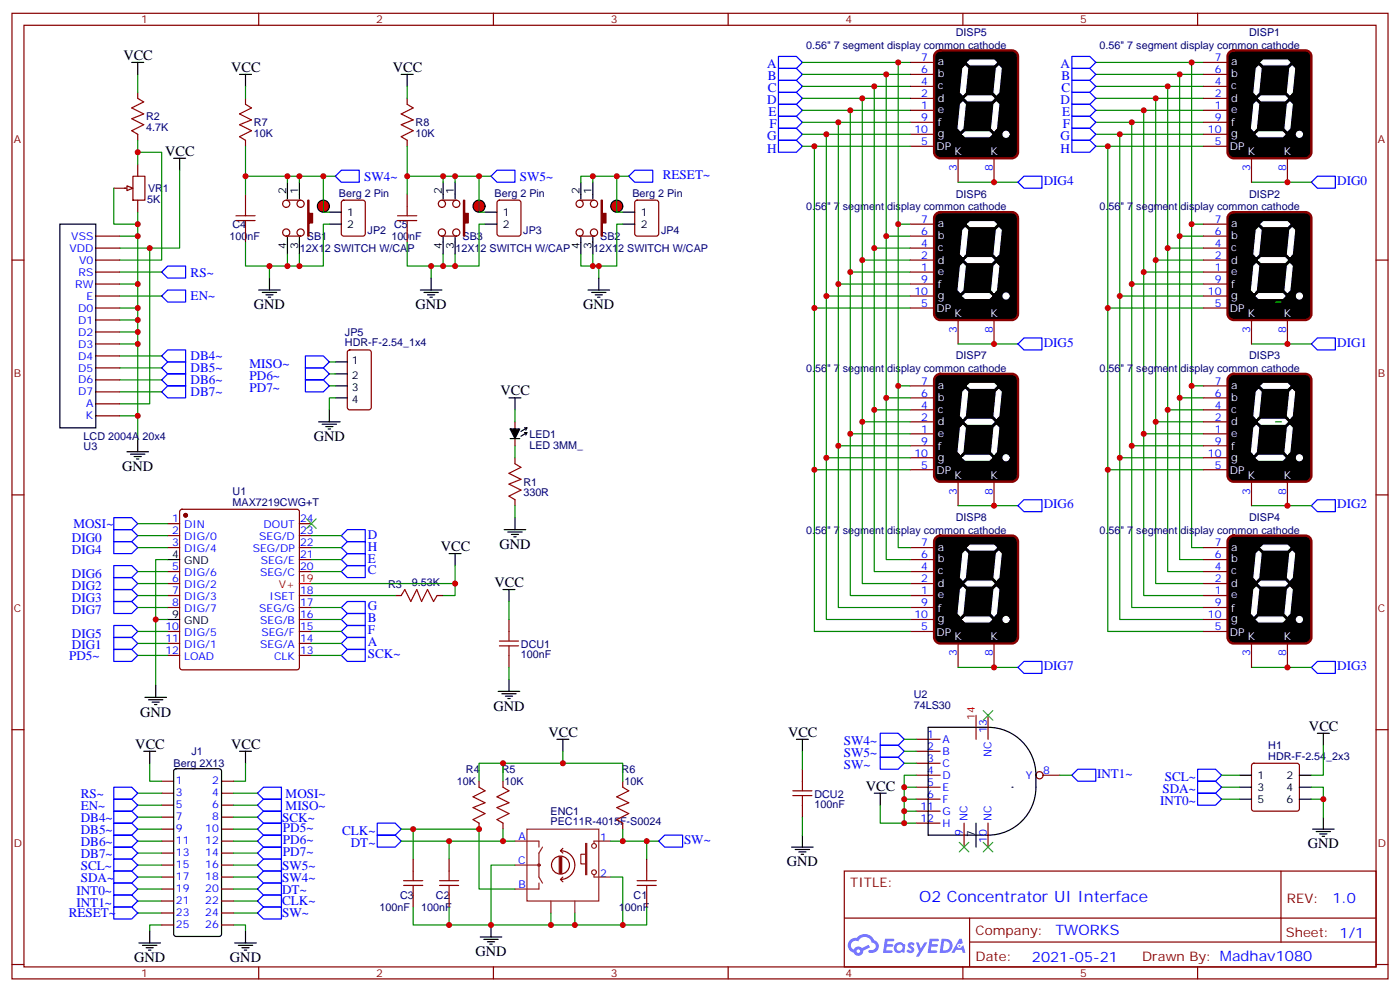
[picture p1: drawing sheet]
<svg xmlns="http://www.w3.org/2000/svg" width="412mm" height="292mm" viewBox="0 0 412 292" stroke-linecap="round" stroke-linejoin="round" font-family="sans-serif">
<defs><g id="words">
<text font-size="4.6" fill="#00f" x="270.8" y="265.5">O2 Concentrator UI Interface</text>
<g font-size="4.2">
<text x="36.3" y="17.7">VCC</text>
<text x="68.1" y="21.2">VCC</text>
<text x="115.7" y="21.2">VCC</text>
<text x="48.7" y="45.9">VCC</text>
<text x="74.8" y="91.1">GND</text>
<text x="122.4" y="91.1">GND</text>
<text x="171.8" y="91.1">GND</text>
<text x="147.5" y="116.5">VCC</text>
<text x="92.4" y="129.9">GND</text>
<text x="36" y="138.7">GND</text>
<text x="147.1" y="161.6">GND</text>
<text x="129.8" y="162.3">VCC</text>
<text x="145.7" y="172.9">VCC</text>
<text x="145.3" y="209.2">GND</text>
<text x="41.3" y="211">GND</text>
<text x="385.6" y="215.2">VCC</text>
<text x="39.9" y="220.5">VCC</text>
<text x="68.1" y="220.5">VCC</text>
<text x="161.6" y="217">VCC</text>
<text x="232.1" y="217">VCC</text>
<text x="255.1" y="232.9">VCC</text>
<text x="385.2" y="249.8">GND</text>
<text x="231.8" y="255.1">GND</text>
<text x="140.1" y="281.6">GND</text>
<text x="39.5" y="283.3">GND</text>
<text x="67.7" y="283.3">GND</text>
</g>
<g font-size="4.2" fill="#00f">
<text x="392.5" y="265.8">1.0</text>
<text x="310.9" y="275.3">TWORKS</text>
<text x="304" y="283.1">2021-05-21</text>
</g>
<g font-size="3.9" fill="#00f">
<text x="226" y="20.1">A</text>
<text x="226.2" y="23.7">B</text>
<text x="312.4" y="20.1">A</text>
<text x="312.6" y="23.7">B</text>
<text x="226.2" y="27.2">C</text>
<text x="312.6" y="27.2">C</text>
<text x="226" y="30.7">D</text>
<text x="226.4" y="34.3">E</text>
<text x="312.4" y="30.7">D</text>
<text x="312.8" y="34.3">E</text>
<text x="226" y="41.3">G</text>
<text x="226.6" y="37.8">F</text>
<text x="312.4" y="41.3">G</text>
<text x="313.1" y="37.8">F</text>
<text x="225.9" y="44.9">H</text>
<text x="312.4" y="44.9">H</text>
<text x="107.3" y="53.2">SW4~</text>
<text x="153.1" y="53.2">SW5~</text>
<text x="195.2" y="52.6">RESET~</text>
<text x="307.5" y="54.4">DIG4</text>
<text x="393.9" y="54.4">DIG0</text>
<text x="56.2" y="81.4">RS~</text>
<text x="56.2" y="88.5">EN~</text>
<text x="56.2" y="106.1">DB4~</text>
<text x="307.5" y="102.1">DIG5</text>
<text x="393.9" y="102.1">DIG1</text>
<text x="56.2" y="113.2">DB6~</text>
<text x="56.2" y="109.7">DB5~</text>
<text x="73.5" y="108.4">MISO~</text>
<text x="73.5" y="111.9">PD6~</text>
<text x="56.2" y="116.7">DB7~</text>
<text x="73.5" y="115.4">PD7~</text>
<text x="307.5" y="149.7">DIG6</text>
<text x="393.9" y="149.7">DIG2</text>
<text x="21.6" y="155.5">MOSI~</text>
<text x="21.2" y="159.5">DIG0</text>
<text x="108.3" y="158.6">D</text>
<text x="21.2" y="163">DIG4</text>
<text x="108.3" y="165.6">E</text>
<text x="108.3" y="162.1">H</text>
<text x="21.2" y="170.1">DIG6</text>
<text x="21.2" y="173.6">DIG2</text>
<text x="108.3" y="169.2">C</text>
<text x="21.2" y="177.1">DIG3</text>
<text x="108.3" y="179.8">G</text>
<text x="21.2" y="180.7">DIG7</text>
<text x="108.3" y="183.3">B</text>
<text x="21.2" y="187.7">DIG5</text>
<text x="21.2" y="191.3">DIG1</text>
<text x="108.3" y="190.3">A</text>
<text x="108.3" y="186.8">F</text>
<text x="20.4" y="194.3">PD5~</text>
<text x="108.3" y="193.8">SCK~</text>
<text x="307.5" y="197.3">DIG7</text>
<text x="393.9" y="197.3">DIG3</text>
<text x="248.6" y="219.5">SW4~</text>
<text x="248.6" y="223">SW5~</text>
<text x="248.6" y="226.5">SW~</text>
<text x="323.1" y="229.1">INT1~</text>
<text x="342.4" y="233.6">SDA~</text>
<text x="343.1" y="230">SCL~</text>
<text x="23.8" y="238.4">EN~</text>
<text x="23.8" y="234.9">RS~</text>
<text x="84.1" y="234.9">MOSI~</text>
<text x="84.1" y="238.4">MISO~</text>
<text x="341.8" y="237.1">INT0~</text>
<text x="23.8" y="245.5">DB5~</text>
<text x="23.8" y="241.9">DB4~</text>
<text x="83.1" y="241.9">SCK~</text>
<text x="83.3" y="244.9">PD5~</text>
<text x="100.8" y="245.9">CLK~</text>
<text x="23.8" y="249">DB6~</text>
<text x="83.3" y="248.5">PD6~</text>
<text x="83.3" y="252">PD7~</text>
<text x="103.3" y="249.4">DT~</text>
<text x="201.5" y="248.5">SW~</text>
<text x="23.8" y="256.1">SCL~</text>
<text x="23.8" y="252.5">DB7~</text>
<text x="83.1" y="256.1">SW5~</text>
<text x="22.5" y="263.6">INT0~</text>
<text x="23.8" y="259.6">SDA~</text>
<text x="83.1" y="263.1">DT~</text>
<text x="83.1" y="259.6">SW4~</text>
<text x="22.5" y="267.1">INT1~</text>
<text x="83.1" y="266.6">CLK~</text>
<text x="20.2" y="270.2">RESET~</text>
<text x="83.1" y="270.2">SW~</text>
</g>
<g font-size="3.9" fill="#800">
<text x="250.5" y="261.1">TITLE:</text>
<text x="379.1" y="265.8">REV:</text>
<text x="287.4" y="275.3">Company:</text>
<text x="378.7" y="275.9">Sheet: 1/1</text>
<text x="287.4" y="283">Date:</text>
<text x="336.4" y="283.1">Drawn By: Madhav1080</text>
</g>
<g font-size="3.2" fill="#800">
<text x="41.6" y="6.9">1</text>
<text x="110.8" y="6.9">2</text>
<text x="179.9" y="6.9">3</text>
<text x="249.1" y="6.9">4</text>
<text x="318.2" y="6.9">5</text>
<text x="4.1" y="42">A</text>
<text x="405.9" y="42">A</text>
<text x="4.1" y="111.2">B</text>
<text x="405.9" y="111.2">B</text>
<text x="4.1" y="180.3">C</text>
<text x="405.9" y="180.3">C</text>
<text x="4.1" y="249.4">D</text>
<text x="405.9" y="249.4">D</text>
<text x="41.6" y="287.7">1</text>
<text x="110.8" y="287.7">2</text>
<text x="179.9" y="287.7">3</text>
<text x="249.1" y="287.7">4</text>
<text x="318.2" y="287.7">5</text>
</g>
<g font-size="3.2" fill="#000080">
<text x="281.5" y="10.6">DISP5</text>
<text x="368" y="10.6">DISP1</text>
<text x="237.5" y="14.4">0.56&quot; 7 segment display common cathode</text>
<text x="323.9" y="14.4">0.56&quot; 7 segment display common cathode</text>
<text x="43" y="35.5">R2</text>
<text x="43" y="38.5">4.7K</text>
<text x="74.8" y="40.3">10K</text>
<text x="74.8" y="37.2">R7</text>
<text x="122.4" y="40.3">10K</text>
<text x="122.4" y="37.2">R8</text>
<text x="43.4" y="59.7">5K</text>
<text x="43.6" y="56.6">VR1</text>
<text x="99.8" y="57.9">Berg 2 Pin</text>
<text x="145.7" y="57.9">Berg 2 Pin</text>
<text x="186.3" y="57.9">Berg 2 Pin</text>
<text x="281.5" y="58.2">DISP6</text>
<text x="368" y="58.2">DISP2</text>
<text x="237.5" y="62">0.56&quot; 7 segment display common cathode</text>
<text x="323.9" y="62">0.56&quot; 7 segment display common cathode</text>
<text x="67.7" y="70.7">100nF</text>
<text x="68.5" y="67.2">C4</text>
<text x="90.4" y="70.7">SB1</text>
<text x="108.3" y="68.9">JP2</text>
<text x="115.3" y="70.7">100nF</text>
<text x="116.1" y="67.2">C5</text>
<text x="136.2" y="70.7">SB3</text>
<text x="154.2" y="68.9">JP3</text>
<text x="176.8" y="70.7">SB2</text>
<text x="194.7" y="68.9">JP4</text>
<text x="88.3" y="74.2">12X12 SWITCH W/CAP</text>
<text x="134.1" y="74.2">12X12 SWITCH W/CAP</text>
<text x="174.7" y="74.2">12X12 SWITCH W/CAP</text>
<text x="101.6" y="102">HDR-F-2.54_1x4</text>
<text x="101.6" y="98.8">JP5</text>
<text x="281.5" y="105.8">DISP7</text>
<text x="368" y="105.8">DISP3</text>
<text x="237.5" y="109.6">0.56&quot; 7 segment display common cathode</text>
<text x="323.9" y="109.6">0.56&quot; 7 segment display common cathode</text>
<text x="24.6" y="129.5">LCD 2004A 20x4</text>
<text x="155.9" y="128.9">LED1</text>
<text x="24.6" y="132.5">U3</text>
<text x="155.9" y="132.1">LED 3MM_</text>
<text x="154.2" y="143">R1</text>
<text x="68.5" y="148.9">MAX7219CWG+T</text>
<text x="68.5" y="145.7">U1</text>
<text x="154.2" y="146.2">330R</text>
<text x="281.5" y="153.4">DISP8</text>
<text x="368" y="153.4">DISP4</text>
<text x="237.5" y="157.2">0.56&quot; 7 segment display common cathode</text>
<text x="323.9" y="157.2">0.56&quot; 7 segment display common cathode</text>
<text x="114.3" y="173">R3</text>
<text x="121.3" y="172.5">9.53K</text>
<text x="153.5" y="190.7">DCU1</text>
<text x="153.5" y="193.8">100nF</text>
<text x="269.2" y="208.9">74LS30</text>
<text x="269.2" y="205.7">U2</text>
<text x="373.6" y="220.5">H1</text>
<text x="51.2" y="225.8">Berg 2X13</text>
<text x="56.4" y="222.3">J1</text>
<text x="137.2" y="227.7">R4</text>
<text x="147.8" y="227.7">R5</text>
<text x="183.1" y="227.7">R6</text>
<text x="373.6" y="223.7">HDR-F-2.54_2x3</text>
<text x="134.5" y="231.3">10K</text>
<text x="148.7" y="231.3">10K</text>
<text x="183.9" y="231.3">10K</text>
<text x="162.2" y="239.9">ENC1</text>
<text x="239.9" y="237.9">100nF</text>
<text x="239.9" y="234.8">DCU2</text>
<text x="162.2" y="242.9">PEC11R-4015F-S0024</text>
<text x="111.7" y="268.3">100nF</text>
<text x="117.8" y="264.8">C3</text>
<text x="124.1" y="268.3">100nF</text>
<text x="128.4" y="264.8">C2</text>
<text x="182.3" y="268.3">100nF</text>
<text x="186.6" y="264.8">C1</text>
</g>
<g font-size="3.2" fill="#00f">
<text x="271.4" y="18">7</text>
<text x="271.4" y="21.6">6</text>
<text x="357.8" y="18">7</text>
<text x="357.8" y="21.6">6</text>
<text x="271.4" y="25.1">4</text>
<text x="271.4" y="28.6">2</text>
<text x="357.8" y="25.1">4</text>
<text x="357.8" y="28.6">2</text>
<text x="271.4" y="32.1">1</text>
<text x="271.4" y="35.7">9</text>
<text x="357.8" y="32.1">1</text>
<text x="357.8" y="35.7">9</text>
<text x="269.4" y="39.2">10</text>
<text x="355.8" y="39.2">10</text>
<text x="271.4" y="42.7">5</text>
<text x="357.8" y="42.7">5</text>
<text x="281.9" y="50.4" transform="rotate(-90 281.9 50.4)">3</text>
<text x="292.5" y="50.4" transform="rotate(-90 292.5 50.4)">8</text>
<text x="368.3" y="50.4" transform="rotate(-90 368.3 50.4)">3</text>
<text x="378.9" y="50.4" transform="rotate(-90 378.9 50.4)">8</text>
<text x="271.4" y="65.7">7</text>
<text x="357.8" y="65.7">7</text>
<text x="21" y="70.6">VSS</text>
<text x="271.4" y="69.2">6</text>
<text x="357.8" y="69.2">6</text>
<text x="20.5" y="74.1">VDD</text>
<text x="23.3" y="77.6">V0</text>
<text x="271.4" y="72.7">4</text>
<text x="271.4" y="76.2">2</text>
<text x="357.8" y="72.7">4</text>
<text x="357.8" y="76.2">2</text>
<text x="23.1" y="81.2">RS</text>
<text x="271.4" y="79.8">1</text>
<text x="271.4" y="83.3">9</text>
<text x="357.8" y="79.8">1</text>
<text x="357.8" y="83.3">9</text>
<text x="22.2" y="84.7">RW</text>
<text x="25.5" y="88.2">E</text>
<text x="269.4" y="86.8">10</text>
<text x="355.8" y="86.8">10</text>
<text x="23.1" y="91.8">D0</text>
<text x="23.1" y="95.3">D1</text>
<text x="271.4" y="90.3">5</text>
<text x="357.8" y="90.3">5</text>
<text x="23.1" y="98.8">D2</text>
<text x="281.9" y="98" transform="rotate(-90 281.9 98)">3</text>
<text x="292.5" y="98" transform="rotate(-90 292.5 98)">8</text>
<text x="368.3" y="98" transform="rotate(-90 368.3 98)">3</text>
<text x="378.9" y="98" transform="rotate(-90 378.9 98)">8</text>
<text x="23.1" y="102.3">D3</text>
<text x="23.1" y="105.9">D4</text>
<text x="23.1" y="109.4">D5</text>
<text x="23.1" y="112.9">D6</text>
<text x="271.4" y="113.3">7</text>
<text x="357.8" y="113.3">7</text>
<text x="23.1" y="116.5">D7</text>
<text x="25.3" y="120">A</text>
<text x="271.4" y="116.8">6</text>
<text x="357.8" y="116.8">6</text>
<text x="25.3" y="123.5">K</text>
<text x="271.4" y="120.3">4</text>
<text x="271.4" y="123.9">2</text>
<text x="357.8" y="120.3">4</text>
<text x="357.8" y="123.9">2</text>
<text x="271.4" y="127.4">1</text>
<text x="271.4" y="130.9">9</text>
<text x="357.8" y="127.4">1</text>
<text x="357.8" y="130.9">9</text>
<text x="269.4" y="134.4">10</text>
<text x="271.4" y="138">5</text>
<text x="355.8" y="134.4">10</text>
<text x="357.8" y="138">5</text>
<text x="281.9" y="145.6" transform="rotate(-90 281.9 145.6)">3</text>
<text x="292.5" y="145.6" transform="rotate(-90 292.5 145.6)">8</text>
<text x="368.3" y="145.6" transform="rotate(-90 368.3 145.6)">3</text>
<text x="378.9" y="145.6" transform="rotate(-90 378.9 145.6)">8</text>
<text x="50.7" y="153.8">1</text>
<text x="54.2" y="155.6">DIN</text>
<text x="77.7" y="155.6">DOUT</text>
<text x="88.4" y="153.8">24</text>
<text x="50.7" y="157.4">2</text>
<text x="50.7" y="160.9">3</text>
<text x="54.2" y="159.1">DIG/0</text>
<text x="76.4" y="159.1">SEG/D</text>
<text x="88.4" y="160.9">22</text>
<text x="88.4" y="157.4">23</text>
<text x="271.4" y="160.9">7</text>
<text x="357.8" y="160.9">7</text>
<text x="50.7" y="168">5</text>
<text x="54.2" y="162.7">DIG/4</text>
<text x="74.5" y="162.7">SEG/DP</text>
<text x="76.8" y="166.2">SEG/E</text>
<text x="88.4" y="168">20</text>
<text x="88.4" y="164.4">21</text>
<text x="271.4" y="164.4">6</text>
<text x="271.4" y="168">4</text>
<text x="357.8" y="164.4">6</text>
<text x="357.8" y="168">4</text>
<text x="50.7" y="171.5">6</text>
<text x="54.2" y="169.7">DIG/6</text>
<text x="54.2" y="173.2">DIG/2</text>
<text x="76.6" y="169.7">SEG/C</text>
<text x="271.4" y="171.5">2</text>
<text x="357.8" y="171.5">2</text>
<text x="50.7" y="175">7</text>
<text x="50.7" y="178.5">8</text>
<text x="54.2" y="176.8">DIG/3</text>
<text x="79.4" y="176.8">ISET</text>
<text x="88.4" y="178.5">17</text>
<text x="88.4" y="175">18</text>
<text x="271.4" y="175">1</text>
<text x="271.4" y="178.5">9</text>
<text x="357.8" y="175">1</text>
<text x="357.8" y="178.5">9</text>
<text x="48.7" y="185.6">10</text>
<text x="54.2" y="180.3">DIG/7</text>
<text x="76.4" y="180.3">SEG/G</text>
<text x="76.6" y="183.8">SEG/B</text>
<text x="88.4" y="185.6">15</text>
<text x="88.4" y="182.1">16</text>
<text x="269.4" y="182.1">10</text>
<text x="271.4" y="185.6">5</text>
<text x="355.8" y="182.1">10</text>
<text x="357.8" y="185.6">5</text>
<text x="48.7" y="189.1">11</text>
<text x="54.2" y="187.4">DIG/5</text>
<text x="54.2" y="190.9">DIG/1</text>
<text x="76.6" y="190.9">SEG/A</text>
<text x="77" y="187.4">SEG/F</text>
<text x="88.4" y="189.1">14</text>
<text x="48.7" y="192.7">12</text>
<text x="54.2" y="194.4">LOAD</text>
<text x="80.7" y="194.4">CLK</text>
<text x="88.4" y="192.7">13</text>
<text x="281.9" y="193.3" transform="rotate(-90 281.9 193.3)">3</text>
<text x="292.5" y="193.3" transform="rotate(-90 292.5 193.3)">8</text>
<text x="368.3" y="193.3" transform="rotate(-90 368.3 193.3)">3</text>
<text x="378.9" y="193.3" transform="rotate(-90 378.9 193.3)">8</text>
<text x="290.7" y="215.9" transform="rotate(-90 290.7 215.9)">13</text>
<text x="273.1" y="217.3">1</text>
<text x="273.1" y="220.9">2</text>
<text x="277.6" y="218.8">A</text>
<text x="273.1" y="224.4">3</text>
<text x="273.1" y="227.9">4</text>
<text x="277.6" y="222.3">B</text>
<text x="277.6" y="225.8">C</text>
<text x="292.1" y="223" transform="rotate(-90 292.1 223)">NC</text>
<text x="307.3" y="227.9">8</text>
<text x="51.8" y="231">1</text>
<text x="62.5" y="231">2</text>
<text x="273.1" y="231.5">5</text>
<text x="277.6" y="229.3">D</text>
<text x="277.6" y="232.9">E</text>
<text x="302.1" y="229.3">Y</text>
<text x="51.8" y="234.5">3</text>
<text x="51.8" y="238">5</text>
<text x="62.5" y="234.5">4</text>
<text x="62.5" y="238">6</text>
<text x="271.1" y="238.5">11</text>
<text x="273.1" y="235">6</text>
<text x="277.6" y="236.4">F</text>
<text x="277.6" y="239.9">G</text>
<text x="51.8" y="241.5">7</text>
<text x="51.8" y="245.1">9</text>
<text x="60.5" y="245.1">10</text>
<text x="62.5" y="241.5">8</text>
<text x="271.1" y="242">12</text>
<text x="277.6" y="243.5">H</text>
<text x="285" y="241.7" transform="rotate(-90 285 241.7)">NC</text>
<text x="292.1" y="241.7" transform="rotate(-90 292.1 241.7)">NC</text>
<text x="51.8" y="248.6">11</text>
<text x="60.5" y="248.6">12</text>
<text x="152.7" y="247.3">A</text>
<text x="176.7" y="247.7">1</text>
<text x="283.6" y="246.2" transform="rotate(-90 283.6 246.2)">9</text>
<text x="290.7" y="248.2" transform="rotate(-90 290.7 248.2)">10</text>
<text x="51.8" y="252.1">13</text>
<text x="51.8" y="255.7">15</text>
<text x="60.5" y="252.1">14</text>
<text x="60.5" y="255.7">16</text>
<text x="152.7" y="254.4">C</text>
<text x="51.8" y="259.2">17</text>
<text x="51.8" y="262.7">19</text>
<text x="60.5" y="259.2">18</text>
<text x="60.5" y="262.7">20</text>
<text x="152.7" y="261.4">B</text>
<text x="176.7" y="258.3">2</text>
<text x="51.8" y="266.2">21</text>
<text x="51.8" y="269.8">23</text>
<text x="60.5" y="266.2">22</text>
<text x="60.5" y="269.8">24</text>
<text x="51.8" y="273.3">25</text>
<text x="60.5" y="273.3">26</text>
</g>
<g font-size="3.2" fill="#fff">
<text x="276.2" y="19.3">a</text>
<text x="276.2" y="22.7">b</text>
<text x="362.7" y="19.3">a</text>
<text x="362.7" y="22.7">b</text>
<text x="276.2" y="26.3">c</text>
<text x="362.7" y="26.3">c</text>
<text x="276.2" y="30">d</text>
<text x="276.2" y="33.3">e</text>
<text x="362.7" y="30">d</text>
<text x="362.7" y="33.3">e</text>
<text x="276.2" y="37.2">f</text>
<text x="276.2" y="40.4">g</text>
<text x="362.7" y="37.2">f</text>
<text x="362.7" y="40.4">g</text>
<text x="275.9" y="44.3">DP</text>
<text x="281.2" y="45.7">K</text>
<text x="291.7" y="45.7">K</text>
<text x="362.3" y="44.3">DP</text>
<text x="367.6" y="45.7">K</text>
<text x="378.2" y="45.7">K</text>
<text x="276.2" y="66.9">a</text>
<text x="276.2" y="70.4">b</text>
<text x="362.7" y="66.9">a</text>
<text x="362.7" y="70.4">b</text>
<text x="276.2" y="73.9">c</text>
<text x="276.2" y="77.6">d</text>
<text x="362.7" y="73.9">c</text>
<text x="362.7" y="77.6">d</text>
<text x="276.2" y="80.9">e</text>
<text x="362.7" y="80.9">e</text>
<text x="276.2" y="84.8">f</text>
<text x="276.2" y="88">g</text>
<text x="362.7" y="84.8">f</text>
<text x="362.7" y="88">g</text>
<text x="275.9" y="91.9">DP</text>
<text x="281.2" y="93.3">K</text>
<text x="291.7" y="93.3">K</text>
<text x="362.3" y="91.9">DP</text>
<text x="367.6" y="93.3">K</text>
<text x="378.2" y="93.3">K</text>
<text x="276.2" y="114.5">a</text>
<text x="276.2" y="118">b</text>
<text x="362.7" y="114.5">a</text>
<text x="362.7" y="118">b</text>
<text x="276.2" y="121.5">c</text>
<text x="276.2" y="125.3">d</text>
<text x="362.7" y="121.5">c</text>
<text x="362.7" y="125.3">d</text>
<text x="276.2" y="128.6">e</text>
<text x="362.7" y="128.6">e</text>
<text x="276.2" y="132.4">f</text>
<text x="276.2" y="135.6">g</text>
<text x="362.7" y="132.4">f</text>
<text x="362.7" y="135.6">g</text>
<text x="275.9" y="139.5">DP</text>
<text x="281.2" y="140.9">K</text>
<text x="291.7" y="141">K</text>
<text x="362.3" y="139.5">DP</text>
<text x="367.6" y="140.9">K</text>
<text x="378.2" y="141">K</text>
<text x="276.2" y="162.1">a</text>
<text x="276.2" y="165.6">b</text>
<text x="362.7" y="162.1">a</text>
<text x="362.7" y="165.6">b</text>
<text x="276.2" y="169.1">c</text>
<text x="276.2" y="172.9">d</text>
<text x="362.7" y="169.1">c</text>
<text x="362.7" y="172.9">d</text>
<text x="276.2" y="176.2">e</text>
<text x="362.7" y="176.2">e</text>
<text x="276.2" y="180.1">f</text>
<text x="276.2" y="183.3">g</text>
<text x="362.7" y="180.1">f</text>
<text x="362.7" y="183.3">g</text>
<text x="275.9" y="187.1">DP</text>
<text x="281.2" y="188.5">K</text>
<text x="291.7" y="188.6">K</text>
<text x="362.3" y="187.1">DP</text>
<text x="367.6" y="188.5">K</text>
<text x="378.2" y="188.6">K</text>
</g>
<g font-size="3.2">
<text x="84.3" y="57.2" transform="rotate(-90 84.3 57.2)">2</text>
<text x="87.8" y="57.2" transform="rotate(-90 87.8 57.2)">1</text>
<text x="130.2" y="57.2" transform="rotate(-90 130.2 57.2)">2</text>
<text x="133.7" y="57.2" transform="rotate(-90 133.7 57.2)">1</text>
<text x="170.7" y="57.2" transform="rotate(-90 170.7 57.2)">2</text>
<text x="174.3" y="57.2" transform="rotate(-90 174.3 57.2)">1</text>
<text x="102.3" y="63.5">1</text>
<text x="148.2" y="63.5">1</text>
<text x="188.7" y="63.5">1</text>
<text x="102.3" y="67.1">2</text>
<text x="148.2" y="67.1">2</text>
<text x="188.7" y="67.1">2</text>
<text x="84.3" y="73.3" transform="rotate(-90 84.3 73.3)">4</text>
<text x="87.8" y="73.3" transform="rotate(-90 87.8 73.3)">3</text>
<text x="130.2" y="73.3" transform="rotate(-90 130.2 73.3)">4</text>
<text x="133.7" y="73.3" transform="rotate(-90 133.7 73.3)">3</text>
<text x="170.7" y="73.3" transform="rotate(-90 170.7 73.3)">4</text>
<text x="174.3" y="73.3" transform="rotate(-90 174.3 73.3)">3</text>
<text x="103.6" y="107.3">1</text>
<text x="103.6" y="111.5">2</text>
<text x="103.6" y="115">3</text>
<text x="103.6" y="118.6">4</text>
<text x="50.7" y="164.4">4</text>
<text x="54.2" y="166.2">GND</text>
<text x="50.7" y="182.1">9</text>
<text x="54.2" y="183.8">GND</text>
<text x="370.4" y="229.3">1</text>
<text x="370.4" y="232.9">3</text>
<text x="379" y="229.3">2</text>
<text x="379" y="232.9">4</text>
<text x="370.4" y="236.4">5</text>
<text x="379" y="236.4">6</text>
<text x="287.2" y="246.5" transform="rotate(-90 287.2 246.5)">7</text>
</g>
<g font-size="3.2" fill="#f00">
<text x="82.1" y="173.2">V+</text>
<text x="88.4" y="171.5">19</text>
<text x="287.2" y="212.1" transform="rotate(-90 287.2 212.1)">14</text>
</g>
</g></defs>
<g fill="none" stroke="#870000" stroke-width=".35">
<path d="M3.5 3.9h405.4v284.4h-405.4zM7.1 7.4h398.2v277.3h-398.2zM76.2 3.9v3.5M145.3 3.9v3.5M214.5 3.9v3.5M283.6 3.9v3.5M352.8 3.9v3.5M3.5 76.6h3.6M405.3 76.6h3.6M3.5 145.7h3.6M405.3 145.7h3.6M3.5 214.9h3.6"/>
<path d="M405.3 214.9h3.6M248.7 256.5h156.6v28.2h-156.6zM377.3 256.5v20.9M248.7 270.4h156.5M285.6 277.4h119.6M285.6 270.4v14.1M3.5 284h3.6M76.2 284.7v3.6M145.3 284.7v3.6M214.5 284.7v3.6M283.6 284.7v3.6M352.8 284.7v3.6"/>
<path d="M405.3 284h3.6"/>
</g>
<g fill="#5487ff">
<path d="M267.7 277.7a1.22 1.22 0 0 1 1.7 .2l-.4 .6a.47 .47 0 0 0-.3-.4 .47 .47 0 0 0-.5 .2l.1 .2a1.14 1.14 0 0 1 .8 1.8 1.14 1.14 0 0 1-1.9 0l-.2-.2 .5-.6 .7 .5a.29 .29 0 0 0 .3-.3 .29 .29 0 0 0-.2-.3 1.04 1.04 0 0 1-.6-1.7z"/>
<path d="M260.7 276.4h2.4l.3 .2-.2 .5-1.8 .1-.1 .8h1.5l.3 .4-.3 .4h-1.6l-.2 1.1h1.7l.2 .3-.2 .3-2.6 .1z"/>
<path d="M273.8 276.4h2.4l.3 .2-.1 .5-1.8 .1-.2 .8h1.6l.3 .4-.4 .4h-1.6l-.1 1.1h1.7l.2 .3-.2 .3-2.6 .1z"/>
<path d="M282.6 276.4h.7l.3 1.3-.6 .3a.69 .69 0 0 0-1 .3 .69 .69 0 0 0 .4 .9 .69 .69 0 0 0 .9-.6l.5-.2 .6 2.2h-.8l-.2-.9h-1.8l-.5 .9h-.8z"/>
<path d="M269.8 277.5h.8l.6 1.8 1.1-1.8h.9l-2.6 4.2h-.8l.9-1.5z"/>
<path d="M277.4 276.4l-.6 4.2h1.3a2.11 2.11 0 0 0 2.5-2.1 2.11 2.11 0 0 0-2.5-2.1zM278.1 277.2a1.39 1.39 0 0 1 1.7 1.4 1.39 1.39 0 0 1-1.8 1.3h-.3z"/>
<path d="M263.7 278.1a1.54 1.54 0 0 0-.1 2.1 1.54 1.54 0 0 0 2.2 .1l.6 .3 .3-2.3-.2-.3h-.4a1.49 1.49 0 0 0-2.4 .1zM264 279.1a.94 .94 0 0 1 1.8 0 .94 .94 0 0 1-1.8 0z"/>
<path d="M250.4 276.8a2.18 2.18 0 0 0 1.1 3.7 1.44 1.44 0 0 0 1.6 .9 1.44 1.44 0 0 0 1.2-1.4l2-1-.5-.8-1.9 1a1.47 1.47 0 0 0-2.4 .4 1.39 1.39 0 0 1-.7-1.9 1.39 1.39 0 0 1 2-.5 2.12 2.12 0 0 1 2.2-1.3 2.12 2.12 0 0 1 1.9 1.7 1.14 1.14 0 0 1 1.1 1.4 1.14 1.14 0 0 1-1.7 .7 .43 .43 0 0 0-.5 .4 .43 .43 0 0 0 .4 .5 1.98 1.98 0 0 0 2.5-1.2 1.98 1.98 0 0 0-1.2-2.6 3.1 3.1 0 0 0-5.3-.6l-.9 .1zM252.3 280.1a.55 .55 0 0 1 1.1 0 .55 .55 0 0 1-1.1 0z"/>
<circle cx="282.6" cy="278.5" r=".26"/>
</g>
<circle cx="54.7" cy="151.7" r=".53" fill="#870000" stroke="#870000" stroke-width=".35"/>
<g fill="none" stroke="#870000" stroke-width=".35">
<path d="M33.5 55.4h5M39.2 51.9h3.5v7h-3.5zM40.6 48.4v3.5M40.6 58.9v3.6M49.4 154.2h3.5M49.4 157.7h3.5M53.2 150.2l.4-.2h33.9l.5 .2 .2 .5v45.8l-.2 .5-.5 .2h-33.9l-.5-.2-.2-.5v-45.8zM88.2 154.2h3.5M88.2 157.7h3.5M49.4 161.3h3.5M49.4 168.3h3.5M49.4 171.8h3.5"/>
<path d="M49.4 175.4h3.5M49.4 178.9h3.5M88.2 161.3h3.5M88.2 168.3h3.5M88.2 175.4h3.5M88.2 178.9h3.5M88.2 164.8h3.5M49.4 185.9h3.5M49.4 189.5h3.5M49.4 193h3.5M88.2 185.9h3.5M88.2 189.5h3.5"/>
<path d="M88.2 193h3.5M88.2 182.4h3.5"/>
</g>
<path d="M49.4 164.8h3.5M49.4 182.4h3.5M42.7 205.4h6.3M43.7 206.1h4.3M44.8 206.8h2.1M45.5 207.5h.7M45.9 201.8v3.6" fill="none" stroke="#000" stroke-width=".35"/>
<path d="M88.2 171.8h3.5" fill="none" stroke="#f00" stroke-width=".35"/>
<g fill="none" stroke="#00f" stroke-width=".35">
<path d="M33.5 152.4h5.3l1.8 1.8-1.8 1.8h-5.3zM33.5 156h5.3l1.8 1.7-1.8 1.8h-5.3zM33.5 159.5h5.3l1.8 1.8-1.8 1.7h-5.3zM100.5 157.7l1.8-1.7h5.3v3.5h-5.3zM33.5 166.5h5.3l1.8 1.8-1.8 1.8h-5.3zM33.5 170.1h5.3l1.8 1.7-1.8 1.8h-5.3zM33.5 173.6h5.3l1.8 1.8-1.8 1.7h-5.3zM33.5 177.1h5.3l1.8 1.8-1.8 1.8h-5.3zM100.5 178.9l1.8-1.8h5.3v3.6h-5.3zM100.5 168.3l1.8-1.8h5.3v3.6h-5.3zM100.5 164.8l1.8-1.8h5.3v3.5h-5.3zM100.5 161.3l1.8-1.8h5.3v3.5h-5.3z"/>
<path d="M33.5 191.2h5.3l1.8 1.8-1.8 1.8h-5.3zM33.5 184.2h5.3l1.8 1.7-1.8 1.8h-5.3zM33.5 187.7h5.3l1.8 1.8-1.8 1.7h-5.3zM100.5 189.5l1.8-1.8h5.3v3.5h-5.3zM100.5 185.9l1.8-1.7h5.3v3.5h-5.3zM100.5 182.4l1.8-1.7h5.3v3.5h-5.3zM100.5 193l1.8-1.8h5.3v3.6h-5.3z"/>
</g>
<g fill="none" stroke="#008700" stroke-width=".35">
<path d="M40.6 157.7h8.8M40.6 154.2h8.8M91.7 157.7h8.8M40.6 161.3h8.8M40.6 168.3h8.8M40.6 178.9h8.8M40.6 171.8h8.8M40.6 175.4h8.8M49.4 164.8h-3.5v37M91.7 161.3h8.8M91.7 164.8h8.8M91.7 168.3h8.8"/>
<path d="M91.7 178.9h8.8M40.6 185.9h8.8M40.6 189.5h8.8M40.6 193h8.8M45.9 182.4h3.5M91.7 182.4h8.8M91.7 185.9h8.8M91.7 189.5h8.8"/>
</g>
<path d="M37.4 54.7l1.8 .7-1.8 .7z" fill="#f0f0f0" stroke="#870000" stroke-width=".35"/>
<g fill="none" stroke="#a10000" stroke-width=".35">
<path d="M40.6 29l1.7 1-3.5 1.8 3.5 1.7-3.5 1.5 3.5 1.7-3.5 1.8 1.8 1M72.3 30.7l1.8 1.1-3.5 1.7 3.5 1.8-3.5 1.4 3.5 1.8-3.5 1.8 1.7 1M119.9 30.7l1.8 1.1-3.5 1.7 3.5 1.8-3.5 1.4 3.5 1.8-3.5 1.8 1.7 1M118.2 175.4l1-1.8 1.8 3.5 1.8-3.5 1.4 3.5 1.7-3.5 1.8 3.5 1.1-1.7M141.1 231.8l1.8 1.1-3.6 1.7 3.6 1.8-3.6 1.4 3.6 1.8-3.6 1.7 1.8 1.1M148.2 231.8l1.7 1.1-3.5 1.7 3.5 1.8-3.5 1.4 3.5 1.8-3.5 1.7 1.8 1.1M183.4 231.8l1.8 1.1-3.5 1.7 3.5 1.8-3.5 1.4 3.5 1.8-3.5 1.7 1.7 1.1M118.9 259.3h5.6M121.7 256.5v2.8M129.5 259.3h5.6M132.3 256.5v2.8M187.7 259.3h5.6"/>
<path d="M190.5 256.5v2.8M118.9 260.7h5.6M121.7 260.7v2.9M129.5 260.7h5.6M132.3 260.7v2.9M187.7 260.7h5.6M190.5 260.7v2.9"/>
</g>
<g fill="none" stroke="#870000" stroke-width=".35">
<path d="M268.1 18.4h7.1M354.5 18.4h7.1M40.6 27.2v1.8M40.6 39.5v1.8M72.3 29v1.7M119.9 29v1.7M268.1 21.9h7.1M268.1 25.4h7.1M268.1 29h7.1M268.1 32.5h7.1M268.1 36h7.1M268.1 39.5h7.1"/>
<path d="M354.5 21.9h7.1M354.5 25.4h7.1M354.5 29h7.1M354.5 32.5h7.1M354.5 36h7.1M354.5 39.5h7.1M72.3 41.3v1.8M84.3 58.9h4.2M119.9 41.3v1.8M268.1 43.1h7.1M282.2 46.6v7.1M292.8 46.6v7.1"/>
<path d="M354.5 43.1h7.1M368.7 46.6v7.1M379.2 46.6v7.1M84.3 69.5h4.2M268.1 66h7.1M268.1 69.5h7.1M268.1 73.1h7.1M268.1 76.6h7.1M354.5 66h7.1M354.5 69.5h7.1M354.5 73.1h7.1M354.5 76.6h7.1"/>
<path d="M268.1 80.1h7.1M268.1 83.6h7.1M268.1 87.2h7.1M268.1 90.7h7.1M282.2 94.2v7.1M292.8 94.2v7.1M354.5 80.1h7.1M354.5 83.6h7.1M354.5 87.2h7.1M354.5 90.7h7.1M368.7 94.2v7.1M379.2 94.2v7.1"/>
<path d="M268.1 113.6h7.1M268.1 117.2h7.1M354.5 113.6h7.1M354.5 117.2h7.1M268.1 120.7h7.1M268.1 124.2h7.1M268.1 127.7h7.1M268.1 131.3h7.1M268.1 134.8h7.1M268.1 138.3h7.1M354.5 120.7h7.1M354.5 124.2h7.1"/>
<path d="M354.5 127.7h7.1M354.5 131.3h7.1M354.5 134.8h7.1M354.5 138.3h7.1M282.2 141.9v7M292.8 141.9v7M368.7 141.9v7M379.2 141.9v7M116.4 175.4h1.8M128.8 175.4h1.7M268.1 175.4h7.1M268.1 161.3h7.1"/>
<path d="M268.1 164.8h7.1M268.1 168.3h7.1M268.1 171.8h7.1M268.1 178.9h7.1M354.5 175.4h7.1M354.5 161.3h7.1M354.5 164.8h7.1M354.5 168.3h7.1M354.5 171.8h7.1M354.5 178.9h7.1M268.1 182.4h7.1M268.1 185.9h7.1"/>
<path d="M282.2 189.5v7M292.8 189.5v7M354.5 182.4h7.1M354.5 185.9h7.1M368.7 189.5v7M379.2 189.5v7M269.9 217.7h7M291 210.6v7.1M47.6 230h3.6M47.6 233.6h3.6M47.6 237.1h3.6M65.3 230h3.5"/>
<path d="M65.3 233.6h3.5M65.3 237.1h3.5M141.1 230v1.8M148.2 230v1.8M183.4 230v1.8M269.9 228.3h7M269.9 221.2h7M269.9 224.8h7M269.9 231.8h7M269.9 235.3h7M269.9 238.9h7M307.3 228.3h4.9"/>
<path d="M368.9 225l.5-.2h12.7l.5 .2 .2 .5v12.7l-.3 .5-.4 .2h-12.7l-.5-.3-.2-.4v-12.7zM47.6 240.6h3.6M47.6 244.2h3.6M47.6 247.7h3.6M47.6 251.2h3.6M47.6 254.7h3.6M47.6 258.3h3.6M65.3 240.6h3.5M65.3 244.2h3.5M65.3 247.7h3.5M65.3 251.2h3.5M65.3 254.7h3.5"/>
<path d="M65.3 258.3h3.5M121.7 253v3.5M132.3 253v3.5M141.1 242.4v1.8M148.2 242.4v1.8M183.4 242.4v1.8M190.5 253v3.5M269.9 242.4h7M284 242.4v7M291 242.4v7M47.6 261.8h3.6M47.6 265.3h3.6"/>
<path d="M47.6 268.9h3.6M47.6 272.4h3.6M65.3 261.8h3.5M65.3 265.3h3.5M65.3 268.9h3.5M65.3 272.4h3.5M121.7 263.6v3.5M132.3 263.6v3.5M190.5 263.6v3.5"/>
<circle cx="84.3" cy="68.5" r="1.06"/>
<circle cx="84.3" cy="60" r="1.06"/>
<circle cx="88.5" cy="60" r="1.06"/>
<circle cx="88.5" cy="68.5" r="1.06"/>
<circle cx="306.2" cy="228.3" r="1.06"/>
</g>
<g fill="none" stroke="#00f" stroke-width=".35">
<path d="M229.3 16.6h5.3l1.8 1.8-1.8 1.7h-5.3zM315.7 16.6h5.3l1.8 1.8-1.8 1.7h-5.3zM229.3 37.8h5.3l1.8 1.7-1.8 1.8h-5.3zM229.3 34.3h5.3l1.8 1.7-1.8 1.8h-5.3zM229.3 30.7h5.3l1.8 1.8-1.8 1.8h-5.3zM229.3 27.2h5.3l1.8 1.8-1.8 1.7h-5.3zM229.3 23.7h5.3l1.8 1.7-1.8 1.8h-5.3zM229.3 20.1h5.3l1.8 1.8-1.8 1.8h-5.3zM315.7 20.1h5.3l1.8 1.8-1.8 1.8h-5.3zM315.7 23.7h5.3l1.8 1.7-1.8 1.8h-5.3zM315.7 27.2h5.3l1.8 1.8-1.8 1.7h-5.3zM315.7 30.7h5.3l1.8 1.8-1.8 1.8h-5.3z"/>
<path d="M315.7 34.3h5.3l1.8 1.7-1.8 1.8h-5.3zM315.7 37.8h5.3l1.8 1.7-1.8 1.8h-5.3zM229.3 41.3h5.3l1.8 1.8-1.8 1.7h-5.3zM299.9 53.7l1.7-1.8h5.3v3.5h-5.3zM315.7 41.3h5.3l1.8 1.8-1.8 1.7h-5.3zM386.3 53.7l1.8-1.8h5.2v3.5h-5.2zM49.4 78.4h5.3v3.5h-5.3l-1.8-1.8zM47.6 87.2l1.8-1.8h5.3v3.5h-5.3zM47.6 115.4l1.8-1.8h5.3v3.6h-5.3zM47.6 111.9l1.8-1.8h5.3v3.5h-5.3zM47.6 108.3l1.8-1.7h5.3v3.5h-5.3zM47.6 104.8l1.8-1.8h5.3v3.6h-5.3z"/>
<path d="M299.9 101.3l1.7-1.8h5.3v3.5h-5.3zM386.3 101.3l1.8-1.8h5.2v3.5h-5.2zM299.9 148.9l1.7-1.8h5.3v3.6h-5.3zM386.3 148.9l1.8-1.8h5.2v3.6h-5.2zM299.9 196.5l1.7-1.7h5.3v3.5h-5.3zM386.3 196.5l1.8-1.7h5.2v3.5h-5.2zM259.3 215.9h5.3l1.7 1.8-1.7 1.8h-5.3zM259.3 219.5h5.3l1.7 1.7-1.7 1.8h-5.3zM33.5 238.9h5.3l1.8 1.7-1.8 1.8h-5.3zM33.5 235.3h5.3l1.8 1.8-1.8 1.8h-5.3zM33.5 231.8h5.3l1.8 1.8-1.8 1.7h-5.3zM75.8 233.6l1.8-1.8h5.3v3.5h-5.3z"/>
<path d="M75.8 237.1l1.8-1.8h5.3v3.6h-5.3zM259.3 223h5.3l1.7 1.8-1.7 1.7h-5.3zM315.7 228.3l1.8-1.8h5.3v3.5h-5.3zM352.8 226.5h5.3l1.7 1.8-1.7 1.7h-5.3zM352.8 230h5.3l1.7 1.8-1.7 1.8h-5.3zM352.8 233.6h5.3l1.7 1.7-1.7 1.8h-5.3zM33.5 256.5h5.3l1.8 1.8-1.8 1.7h-5.3zM33.5 253h5.3l1.8 1.7-1.8 1.8h-5.3zM33.5 249.4h5.3l1.8 1.8-1.8 1.8h-5.3zM33.5 245.9h5.3l1.8 1.8-1.8 1.7h-5.3zM33.5 242.4h5.3l1.8 1.8-1.8 1.7h-5.3zM75.8 254.7l1.8-1.7h5.3v3.5h-5.3z"/>
<path d="M75.8 244.2l1.8-1.8h5.3v3.5h-5.3zM75.8 251.2l1.8-1.8h5.3v3.6h-5.3zM75.8 240.6l1.8-1.7h5.3v3.5h-5.3zM77.6 256.5h5.3v3.5h-5.3l-1.8-1.7zM77.6 245.9h5.3v3.5h-5.3l-1.8-1.7zM111.1 242.4h5.3l1.8 1.8-1.8 1.7h-5.3zM111.1 245.9h5.3l1.8 1.8-1.8 1.7h-5.3zM195.8 245.9h5.3v3.5h-5.3l-1.8-1.7zM33.5 263.6h5.3l1.8 1.7-1.8 1.8h-5.3zM33.5 260h5.3l1.8 1.8-1.8 1.8h-5.3zM33.5 267.1h5.3l1.8 1.8-1.8 1.7h-5.3zM77.6 267.1h5.3v3.5h-5.3l-1.8-1.7z"/>
<path d="M77.6 263.6h5.3v3.5h-5.3l-1.8-1.8zM77.6 260h5.3v3.6h-5.3l-1.8-1.8z"/>
</g>
<g fill="none" stroke="#000" stroke-width=".35">
<path d="M38.8 18.4h3.5M40.6 18.4v3.5M51.2 46.6h3.5M52.9 46.6v3.5M84.7 53.7v4.9M88.2 53.7v4.9M84.7 69.9v4.9M88.2 69.9v4.9M37.4 133h6.3M38.5 133.7h4.2M39.5 134.4h2.1M40.2 135.1h.7"/>
<path d="M40.6 129.5v3.5M132.3 163h3.5M134.1 163v3.5M164 217.7h3.6M165.8 217.7v3.5M273.4 214.2h17.6a14.1 14.1 0 0 1 14.2 14.1 17 17 0 0 1-2 10.6 14.1 14.1 0 0 1-12.2 7h-17.6zM388.1 215.9h3.5M389.8 215.9v3.6M42.3 221.2h3.6M44.1 221.2v3.6M51.4 226.6l.5-.2h12.7l.6 .4 .1 48.3-.5 .6-12.9 .1-.7-.5v-48.2zM70.6 221.2h3.5"/>
<path d="M72.3 221.2v3.6M257.5 233.6h3.6M259.3 233.6v3.5M365.1 228.3h3.6M365.1 231.8h3.6M365.1 235.3h3.6M382.8 228.3h3.5M382.8 231.8h3.5M382.8 235.3h3.5M287.5 242.4v7M386.6 244.2h6.4M387.7 244.9h4.2"/>
<path d="M388.8 245.6h2.1M389.5 246.3h.7M389.8 240.6v3.6M40.9 277.7h6.4M42 278.4h4.2M43 279.1h2.2M43.7 279.8h.7M44.1 274.1v3.6M69.1 277.7h6.4M70.2 278.4h4.2M71.3 279.1h2.1M72 279.8h.7"/>
<path d="M72.3 274.1v3.6M141.5 275.9h6.3M142.5 276.6h4.3M143.6 277.3h2.1M144.3 278h.7M144.6 272.4v3.5"/>
</g>
<g fill="none" stroke="#008700" stroke-width=".35">
<path d="M236.4 18.4h28.2M268.1 18.4h-3.5v142.9h3.5M322.8 18.4h28.2M354.5 18.4h-3.5v142.9h3.5M40.6 21.9v5.3M236.4 21.9h24.7M236.4 25.4h21.1M236.4 29h17.6M236.4 32.5h14.1M236.4 36h10.5M236.4 39.5h7M268.1 21.9h-7v142.9h7"/>
<path d="M268.1 25.4h-10.6v142.9h10.6M268.1 29h-14.1v142.8h14.1M268.1 32.5h-17.6v142.9h17.6M268.1 36h-21.2v142.9h21.2M268.1 39.5h-24.7v142.9h24.7M322.8 21.9h24.7M322.8 25.4h21.2M322.8 29h17.6M322.8 32.5h14.1M322.8 36h10.6M322.8 39.5h7M354.5 39.5h-24.7v142.9h24.7"/>
<path d="M354.5 36h-21.1v142.9h21.1M354.5 32.5h-17.6v142.9h17.6M354.5 29h-14.1v142.8h14.1M354.5 25.4h-10.5v142.9h10.5M354.5 21.9h-7v142.9h7M33.5 55.4v10.6h7.1v-3.5M40.6 44.8h7v31.8h-12.3M40.6 41.3v7.1M52.9 50.1v23h-17.6M236.4 43.1h3.5M268.1 43.1h-28.2v142.8h28.2M282.2 53.7h17.7"/>
<path d="M322.8 43.1h3.5M354.5 43.1h-28.2v142.8h28.2M368.7 53.7h17.6M40.6 69.5v52.9h-5.3M40.6 66v3.5h-5.3M44.1 73.1v45.8h-8.8M254 76.6h14.1M257.5 73.1h10.6M261.1 69.5h7M264.6 66h3.5M340.4 76.6h14.1M344 73.1h10.5"/>
<path d="M347.5 69.5h7M351 66h3.5M35.3 87.2h12.3M35.3 80.1h12.3M35.3 97.8h5.3M35.3 94.2h5.3M35.3 90.7h5.3M35.3 83.6h5.3M239.9 90.7h28.2M243.4 87.2h24.7M246.9 83.6h21.2M250.5 80.1h17.6"/>
<path d="M289.3 88.9h1.7M326.3 90.7h28.2M329.8 87.2h24.7M333.4 83.6h21.1M336.9 80.1h17.6M375.7 88.9h1.8M35.3 115.4h12.3M35.3 111.9h12.3M35.3 108.3h12.3M35.3 104.8h12.3M35.3 101.3h5.3M261.1 117.2h7"/>
<path d="M264.6 113.6h3.5M282.2 101.3h17.7M347.5 117.2h7M351 113.6h3.5M368.7 101.3h17.6M40.6 122.4v7.1M239.9 138.3h28.2M243.4 134.8h24.7M246.9 131.3h21.2M250.5 127.7h17.6M254 124.2h14.1M257.5 120.7h10.6"/>
<path d="M289.3 124.2h1.7M326.3 138.3h28.2M329.8 134.8h24.7M333.4 131.3h21.1M336.9 127.7h17.6M340.4 124.2h14.1M344 120.7h10.5M375.7 124.2h1.8M282.2 148.9h17.7M368.7 148.9h17.6M91.7 171.8h42.4v3.6h-3.6M91.7 175.4h24.7"/>
<path d="M134.1 166.5v5.3M91.7 193h8.8M282.2 196.5h17.7M368.7 196.5h17.6M266.3 217.7h3.6M389.8 219.5v8.8h-3.5M40.6 237.1h7M40.6 233.6h7M44.1 224.8v5.2h3.5M68.8 237.1h7M68.8 233.6h7M72.3 224.8v5.2h-3.5"/>
<path d="M141.1 230v-5.2h42.3v5.2M148.2 224.8v5.2M165.8 221.2v3.6M259.3 237.1v5.3h7M266.3 235.3h3.6M266.3 231.8h3.6M266.3 221.2h3.6M266.3 224.8h3.6M266.3 238.9h3.6M269.9 228.3h-3.6v14.1h3.6M312.2 228.3h3.5M359.8 235.3h5.3"/>
<path d="M359.8 228.3h5.3M359.8 231.8h5.3M386.3 231.8h3.5v8.8M386.3 235.3h3.5M40.6 258.3h7M40.6 254.7h7M40.6 251.2h7M40.6 247.7h7M40.6 244.2h7M40.6 240.6h7M68.8 258.3h7M68.8 254.7h7"/>
<path d="M68.8 251.2h7M68.8 247.7h7M68.8 244.2h7M68.8 240.6h7M118.2 247.7h14.1M118.2 244.2h3.5M121.7 253v-8.8h19.4v17.6h10.6M148.2 244.2v3.5h3.5M148.2 247.7h-15.9v5.3M151.7 254.7h-7.1v17.7h38.8v-14.1h-3.5M183.4 244.2v3.5h-3.5M183.4 247.7h7.1v5.3"/>
<path d="M190.5 247.7h3.5M40.6 268.9h7M40.6 265.3h7M40.6 261.8h7M47.6 272.4h-3.5v1.7M68.8 272.4h3.5v1.7M68.8 268.9h7M68.8 265.3h7M68.8 261.8h7M121.7 267.1v5.3h22.9M132.3 267.1v5.3M162.3 268.9v3.5"/>
<path d="M169.3 268.9v3.5M190.5 267.1v5.3h-7.1"/>
</g>
<path d="M275.8 15.4l1.1-.5h21.2a1.76 1.76 0 0 1 1.8 1.7v28.2a1.89 1.89 0 0 1-1.8 1.8h-21.2a1.89 1.89 0 0 1-1.7-1.8v-28.2zM362.2 15.4l1.2-.5h21.1a1.76 1.76 0 0 1 1.8 1.7v28.2a1.89 1.89 0 0 1-1.8 1.8h-21.1a1.89 1.89 0 0 1-1.8-1.8v-28.2zM275.8 63l1.1-.5h21.2a1.76 1.76 0 0 1 1.8 1.7v28.3a1.89 1.89 0 0 1-1.8 1.7h-21.2a1.89 1.89 0 0 1-1.7-1.7v-28.3zM362.2 63l1.2-.5h21.1a1.76 1.76 0 0 1 1.8 1.7v28.3a1.89 1.89 0 0 1-1.8 1.7h-21.1a1.89 1.89 0 0 1-1.8-1.7v-28.3zM275.8 110.6l1.1-.5h21.2a1.76 1.76 0 0 1 1.8 1.8v28.2a1.89 1.89 0 0 1-1.8 1.8h-21.2a1.89 1.89 0 0 1-1.7-1.8v-28.2zM362.2 110.6l1.2-.5h21.1a1.76 1.76 0 0 1 1.8 1.8v28.2a1.89 1.89 0 0 1-1.8 1.8h-21.1a1.89 1.89 0 0 1-1.8-1.8v-28.2zM275.8 158.2l1.1-.5h21.2a1.76 1.76 0 0 1 1.8 1.8v28.2a1.89 1.89 0 0 1-1.8 1.8h-21.2a1.89 1.89 0 0 1-1.7-1.8v-28.2zM362.2 158.2l1.2-.5h21.1a1.76 1.76 0 0 1 1.8 1.8v28.2a1.89 1.89 0 0 1-1.8 1.8h-21.1a1.89 1.89 0 0 1-1.8-1.8v-28.2z" fill="#000" stroke="#870000" stroke-width=".71"/>
<g fill="#fff" stroke="#fff" stroke-width=".35">
<path d="M285 18.4l.8-.7h7l.7 .7-.7 .7h-7z"/>
<path d="M283.6 20.1l.7-.7 .7 .7-.7 7.1-.7 .7-.7-.7z"/>
<path d="M284.3 29l.7-.7h7.1l.7 .7-.7 .7h-7.1z"/>
<path d="M284.3 38.8h7.1l.7 .7-.7 .8h-7.1l-.7-.8z"/>
<path d="M293.5 20.1l.7-.7 .7 .7-.7 7.1-.7 .7-.7-.7z"/>
<path d="M293.5 30l.7 .7-.7 7.1-.7 .7-.7-.7 .7-7.1z"/>
<path d="M282.9 30.7l.7-.7 .7 .7-.7 7.1-.7 .7-.7-.7z"/>
<path d="M285 66l.8-.7h7l.7 .7-.7 .7h-7z"/>
<path d="M283.6 67.8l.7-.7 .7 .7-.7 7-.7 .7-.7-.7z"/>
<path d="M284.3 76.6l.7-.7h7.1l.7 .7-.7 .7h-7.1z"/>
<path d="M284.3 86.5h7.1l.7 .7-.7 .7h-7.1l-.7-.7z"/>
<path d="M293.5 67.8l.7-.7 .7 .7-.7 7-.7 .7-.7-.7z"/>
<path d="M293.5 77.6l.7 .8-.7 7-.7 .7-.7-.7 .7-7z"/>
<path d="M282.9 78.4l.7-.8 .7 .8-.7 7-.7 .7-.7-.7z"/>
<path d="M285 113.6l.8-.7h7l.7 .7-.7 .7h-7z"/>
<path d="M284.3 114.7l.7 .7-.7 7-.7 .8-.7-.8 .7-7z"/>
<path d="M284.3 124.2l.7-.7h7.1l.7 .7-.7 .7h-7.1z"/>
<path d="M283.6 134.8l.7-.7h7.1l.7 .7-.7 .7h-7.1z"/>
<path d="M293.5 115.4l.7-.7 .7 .7-.7 7-.7 .8-.7-.8z"/>
<path d="M292.8 126l.7-.7 .7 .7-.7 7-.7 .7-.7-.7z"/>
<path d="M282.9 126l.7-.7 .7 .7-.7 7-.7 .7-.7-.7z"/>
<path d="M285 161.3l.8-.8h7l.7 .8-.7 .7h-7z"/>
<path d="M284.3 162.3l.7 .7-.7 7.1-.7 .7-.7-.7 .7-7.1z"/>
<path d="M284.3 171.8l.7-.7h7.1l.7 .7-.7 .7h-7.1z"/>
<path d="M283.6 182.4l.7-.7h7.1l.7 .7-.7 .7h-7.1z"/>
<path d="M293.5 163l.7-.7 .7 .7-.7 7.1-.7 .7-.7-.7z"/>
<path d="M292.8 173.6l.7-.7 .7 .7-.7 7.1-.7 .7-.7-.7z"/>
<path d="M282.9 173.6l.7-.7 .7 .7-.7 7.1-.7 .7-.7-.7z"/>
<path d="M371.5 161.3l.7-.8h7l.7 .8-.7 .7h-7z"/>
<path d="M370.1 163l.7-.7 .7 .7-.7 7.1-.7 .7-.7-.7z"/>
<path d="M370.8 171.8l.7-.7h7l.7 .7-.7 .7h-7z"/>
<path d="M370.1 182.4l.7-.7h7l.7 .7-.7 .7h-7z"/>
<path d="M379.9 163l.7-.7 .8 .7-.8 7.1-.7 .7-.7-.7z"/>
<path d="M379.2 173.6l.7-.7 .7 .7-.7 7.1-.7 .7-.7-.7z"/>
<path d="M369.4 173.6l.7-.7 .7 .7-.7 7.1-.7 .7-.7-.7z"/>
<path d="M371.5 113.6l.7-.7h7l.7 .7-.7 .7h-7z"/>
<path d="M370.8 114.7l.7 .7-.7 7-.7 .8-.7-.8 .7-7z"/>
<path d="M370.8 124.2l.7-.7h7l.7 .7-.7 .7h-7z"/>
<path d="M370.1 134.8l.7-.7h7l.7 .7-.7 .7h-7z"/>
<path d="M379.9 115.4l.7-.7 .8 .7-.8 7-.7 .8-.7-.8z"/>
<path d="M379.2 126l.7-.7 .7 .7-.7 7-.7 .7-.7-.7z"/>
<path d="M369.4 126l.7-.7 .7 .7-.7 7-.7 .7-.7-.7z"/>
<path d="M371.5 66l.7-.7h7l.7 .7-.7 .7h-7z"/>
<path d="M370.1 67.8l.7-.7 .7 .7-.7 7-.7 .7-.7-.7z"/>
<path d="M370.8 76.6l.7-.7h7l.7 .7-.7 .7h-7z"/>
<path d="M370.8 86.5h7l.7 .7-.7 .7h-7l-.7-.7z"/>
<path d="M379.9 67.8l.7-.7 .8 .7-.8 7-.7 .7-.7-.7z"/>
<path d="M379.9 77.6l.7 .8-.7 7-.7 .7-.7-.7 .7-7z"/>
<path d="M369.4 78.4l.7-.8 .7 .8-.7 7-.7 .7-.7-.7z"/>
<path d="M371.5 18.4l.7-.7h7l.7 .7-.7 .7h-7z"/>
<path d="M370.1 20.1l.7-.7 .7 .7-.7 7.1-.7 .7-.7-.7z"/>
<path d="M370.8 29l.7-.7h7l.7 .7-.7 .7h-7z"/>
<path d="M370.8 38.8h7l.7 .7-.7 .8h-7l-.7-.8z"/>
<path d="M379.9 20.1l.7-.7 .8 .7-.8 7.1-.7 .7-.7-.7z"/>
<path d="M379.9 30l.7 .7-.7 7.1-.7 .7-.7-.7 .7-7.1z"/>
<path d="M369.4 30.7l.7-.7 .7 .7-.7 7.1-.7 .7-.7-.7z"/>
<circle cx="296.3" cy="39.5" r=".88"/>
<circle cx="296.3" cy="87.2" r=".88"/>
<circle cx="296.3" cy="134.8" r=".88"/>
<circle cx="296.3" cy="182.4" r=".88"/>
<circle cx="382.8" cy="182.4" r=".88"/>
<circle cx="382.8" cy="134.8" r=".88"/>
<circle cx="382.8" cy="87.2" r=".88"/>
<circle cx="382.8" cy="39.5" r=".88"/>
</g>
<g fill="none" stroke="#8c2424" stroke-width=".35">
<path d="M151.7 247.7h7v1.7M151.7 254.7h7M155.2 244.2h21.2v21.1h-21.2zM159.8 249.4l-1.1 1.8v7.1l1.1 1.7M172.5 248.4h.4v9.2h-.4zM172.5 251.6h-1.4v2.8h1.4M175 257.6v.7h4.9M179.9 247.7h-4.9v.7M158.7 260v1.8h-7M162.3 265.3v3.6M169.3 265.3v3.6"/>
<circle cx="158.8" cy="254.7" r=".35"/>
<circle cx="175" cy="256.9" r=".71"/>
<circle cx="175" cy="249.1" r=".71"/>
</g>
<path d="M164.7 252.3v4.9M165.1 250.5a4.2 4.2 0 0 1 4.2 4.2 4.2 4.2 0 0 1-4.2 4.3M165.1 259l.7 .7M165.1 252.3v4.9M165.1 250.5l.7 .7M165.5 252.3v4.9M165.8 258.3l-.7 .7M165.8 249.8l-.7 .7M167.7 254.7a2.65 2.65 0 0 0-3.7-2.4 2.65 2.65 0 0 0-.6 4.5 2.65 2.65 0 0 0 4.3-1.4v-.5" fill="none" stroke="#850000" stroke-width=".35"/>
<path d="M287.5 210.6v7.1" fill="none" stroke="#f00" stroke-width=".35"/>
<circle cx="298.1" cy="231.8" r=".18" fill="#000"/>
<path d="M289.6 209.2l2.9 2.9M292.5 209.2l-2.9 2.9M282.6 248l2.8 2.9M285.4 248l-2.8 2.9M289.6 248l2.9 2.9M292.5 248l-2.9 2.9" fill="none" stroke="#3c3" stroke-width=".35"/>
<path d="M90.7 58.9h.3v3.9h1.1v2.9h-1.1v3.8h-.3z" fill="#870000" stroke="#870000" stroke-width=".35"/>
<circle cx="95.2" cy="60.7" r="1.76" fill="#f00" stroke="#000" stroke-width=".35"/>
<path d="M171.1 53.7v4.9M174.6 53.7v4.9M171.1 69.9v4.9M174.6 69.9v4.9" fill="none" stroke="#000" stroke-width=".35"/>
<path d="M177.1 58.9h.3v3.9h1.1v2.9h-1.1v3.8h-.3z" fill="#870000" stroke="#870000" stroke-width=".35"/>
<g fill="none" stroke="#870000" stroke-width=".35">
<path d="M170.7 58.9h4.3M170.7 69.5h4.3"/>
<circle cx="170.7" cy="68.5" r="1.06"/>
<circle cx="170.7" cy="60" r="1.06"/>
<circle cx="175" cy="68.5" r="1.06"/>
<circle cx="175" cy="60" r="1.06"/>
</g>
<circle cx="181.7" cy="60.7" r="1.76" fill="#f00" stroke="#000" stroke-width=".35"/>
<path d="M130.5 53.7v4.9M134.1 53.7v4.9M130.5 69.9v4.9M134.1 69.9v4.9" fill="none" stroke="#000" stroke-width=".35"/>
<path d="M136.5 58.9h.4v3.9h1v2.9h-1v3.8h-.4z" fill="#870000" stroke="#870000" stroke-width=".35"/>
<g fill="none" stroke="#870000" stroke-width=".35">
<path d="M130.2 58.9h4.2M130.2 69.5h4.2"/>
<circle cx="130.2" cy="60" r="1.06"/>
<circle cx="130.2" cy="68.5" r="1.06"/>
<circle cx="134.4" cy="60" r="1.06"/>
<circle cx="134.4" cy="68.5" r="1.06"/>
</g>
<circle cx="141.1" cy="60.7" r="1.76" fill="#f00" stroke="#000" stroke-width=".35"/>
<g fill="none" stroke="#a10000" stroke-width=".35">
<path d="M69.5 64.9h5.6M69.5 63.5h5.6M72.3 60.7v2.8M72.3 64.9v2.9M117.1 64.9h5.7M117.1 63.5h5.7M119.9 60.7v2.8M119.9 64.9v2.9M151.7 136.6l1.8 1-3.6 1.8 3.6 1.7-3.6 1.5 3.6 1.7-3.6 1.8 1.8 1M147.1 190.2h5.7M147.1 188.8h5.7M149.9 185.9v2.9"/>
<path d="M149.9 190.2v2.8M233.5 234.3h5.7M233.5 232.9h5.7M236.4 230v2.9M236.4 234.3v2.8"/>
</g>
<g fill="none" stroke="#870000" stroke-width=".35">
<path d="M72.3 57.2v3.5M100.8 59.2l.4-.3h5.7l.6 .5 .1 9.4-.5 .7h-5.9l-.6-.4-.1-9.4zM119.9 57.2v3.5M146.6 59.2l.5-.3h5.7l.6 .5 .1 9.4-.5 .7h-5.9l-.6-.4-.1-9.4zM187.2 59.2l.5-.3h5.6l.7 .5v9.4l-.4 .7h-5.9l-.7-.4v-9.4zM28.2 69.5h7.1M28.2 73.1h7.1M28.2 76.6h7.1M72.3 67.8v3.5M119.9 67.8v3.5M28.2 80.1h7.1M28.2 83.6h7.1"/>
<path d="M28.2 87.2h7.1M28.2 90.7h7.1M28.2 94.2h7.1M28.2 97.8h7.1M28.2 101.3h7.1M28.2 104.8h7.1M28.2 108.3h7.1M28.2 111.9h7.1M28.2 115.4h7.1M28.2 118.9h7.1M102.5 103.3l.5-.3h5.7l.6 .5 .1 16.5-.5 .6-5.9 .1-.6-.5-.1-16.4zM28.2 122.4h7.1"/>
<path d="M151.7 124.2v2.1M151.7 129.2v2.1M151.7 134.8v1.8M151.7 147.1v1.8M149.9 182.4v3.5M149.9 193v3.5M236.4 226.5v3.5M236.4 237.1v3.5"/>
</g>
<g fill="none" stroke="#008700" stroke-width=".35">
<path d="M72.3 25.4v3.6M119.9 25.4v3.6M72.3 43.1v14.1M72.3 51.9h12.4M84.7 53.7v-1.8h3.5v1.8M88.2 51.9h7v10.6h1.8M95.2 51.9h3.6M119.9 51.9h14.2v1.8M119.9 43.1v14.1M130.5 51.9v1.8M134.1 51.9h7v10.6h1.8M141.1 51.9h3.5"/>
<path d="M171.1 53.7v-1.8h3.5v1.8M174.6 51.9h7.1v10.6h1.7M181.7 51.9h3.5M72.3 71.3v7.1h15.9v-3.6M79.4 78.4v3.5M84.7 74.8v3.6M97 66h-1.8v12.4h-7M119.9 71.3v7.1h14.2v-3.6M127 78.4v3.5M130.5 74.8v3.6M142.9 66h-1.8v12.4h-7M174.6 74.8v3.6"/>
<path d="M176.4 78.4v3.5M183.4 66h-1.7v12.4h-10.6v-3.6M97 106.6h1.8M97 110.1h1.8M97 113.6h1.8M98.8 117.2h-1.8v3.5M151.7 120.7v3.5M151.7 131.3v3.5M151.7 148.9v3.5M149.9 177.1v5.3M149.9 196.5v3.6M236.4 221.2v5.3"/>
<path d="M236.4 240.6v5.3"/>
</g>
<g fill="none" stroke="#000" stroke-width=".35">
<path d="M70.6 21.9h3.5M72.3 21.9v3.5M118.2 21.9h3.5M119.9 21.9v3.5M17.6 66h10.6v60h-10.6zM97 62.5h3.5M97 66h3.5M142.9 62.5h3.5M142.9 66h3.5M183.4 62.5h3.6M183.4 66h3.6M76.2 85.4h6.3"/>
<path d="M77.3 86.1h4.2M78.3 86.8h2.1M79 87.5h.7M79.4 81.9v3.5M123.8 85.4h6.4M124.9 86.1h4.2M125.9 86.8h2.2M126.6 87.5h.8M127 81.9v3.5M173.2 85.4h6.4M174.3 86.1h4.2M175.3 86.8h2.1"/>
<path d="M176 87.5h.7M176.4 81.9v3.5M98.8 117.2h3.5M98.8 106.6h3.5M98.8 110.1h3.5M98.8 113.6h3.5M149.9 117.2h3.6M151.7 117.2v3.5M93.8 124.2h6.4M94.9 124.9h4.2M96 125.6h2.1M96.7 126.3h.7"/>
<path d="M97 120.7v3.5M150.3 126.3h2.8l-1.4 2.9zM150.3 129.2h2.8M150.6 126.3l1.1 2.5 1.1-2.5M150.6 126.7h2.2l-1.1 1.7-.7-1.7 .7 1.4-.4-1.8 .7 1.8-.3-1.8 .7 1.4-.4-1M152.4 126.7v.3M154.5 126h.7l-.3 .7M154.5 127.4h.7l-.3 .7M155.2 126l-1.7 1M155.2 127.4l-1.7 1M148.5 156h6.4M149.6 156.7h4.2"/>
<path d="M150.6 157.4h2.2M151.3 158.1h.7M151.7 152.4v3.6M148.2 173.6h3.5M149.9 173.6v3.5M146.8 203.6h6.3M147.8 204.3h4.2M148.9 205h2.1M149.6 205.7h.7M149.9 200.1v3.5M234.6 217.7h3.5M236.4 217.7v3.5"/>
<path d="M233.2 249.4h6.3M234.2 250.2h4.3M235.3 250.9h2.1M236 251.6h.7M236.4 245.9v3.5"/>
</g>
<path d="M98.8 51.9l1.7-1.8h5.3v3.6h-5.3zM144.6 51.9l1.8-1.8h5.3v3.6h-5.3zM185.2 51.9l1.8-1.8h5.3v3.6h-5.3zM90 104.8h5.2l1.8 1.8-1.8 1.7h-5.2zM90 108.3h5.2l1.8 1.8-1.8 1.8h-5.2zM90 111.9h5.2l1.8 1.7-1.8 1.8h-5.2z" fill="none" stroke="#00f" stroke-width=".35"/>
<path d="M90.3 152.8l2.8 2.8M93.1 152.8l-2.8 2.8" fill="none" stroke="#3c3" stroke-width=".35"/>
<g fill="#c00">
<circle cx="45.9" cy="182.4" r=".88"/>
<circle cx="40.6" cy="44.8" r=".88"/>
<circle cx="40.6" cy="101.3" r=".88"/>
<circle cx="40.6" cy="97.8" r=".88"/>
<circle cx="40.6" cy="94.2" r=".88"/>
<circle cx="40.6" cy="90.7" r=".88"/>
<circle cx="40.6" cy="83.6" r=".88"/>
<circle cx="44.1" cy="73.1" r=".88"/>
<circle cx="40.6" cy="69.5" r=".88"/>
<circle cx="40.6" cy="66" r=".88"/>
<circle cx="40.6" cy="122.4" r=".88"/>
<circle cx="389.8" cy="235.3" r=".88"/>
<circle cx="134.1" cy="171.8" r=".88"/>
<circle cx="264.6" cy="66" r=".88"/>
<circle cx="261.1" cy="69.5" r=".88"/>
<circle cx="257.5" cy="73.1" r=".88"/>
<circle cx="254" cy="76.6" r=".88"/>
<circle cx="250.5" cy="80.1" r=".88"/>
<circle cx="246.9" cy="83.6" r=".88"/>
<circle cx="243.4" cy="87.2" r=".88"/>
<circle cx="239.9" cy="90.7" r=".88"/>
<circle cx="264.6" cy="113.6" r=".88"/>
<circle cx="261.1" cy="117.2" r=".88"/>
<circle cx="257.5" cy="120.7" r=".88"/>
<circle cx="254" cy="124.2" r=".88"/>
<circle cx="250.5" cy="127.7" r=".88"/>
<circle cx="246.9" cy="131.3" r=".88"/>
<circle cx="243.4" cy="134.8" r=".88"/>
<circle cx="239.9" cy="138.3" r=".88"/>
<circle cx="292.8" cy="53.7" r=".88"/>
<circle cx="292.8" cy="101.3" r=".88"/>
<circle cx="292.8" cy="148.9" r=".88"/>
<circle cx="292.8" cy="196.5" r=".88"/>
<circle cx="264.6" cy="18.4" r=".88"/>
<circle cx="261.1" cy="21.9" r=".88"/>
<circle cx="257.5" cy="25.4" r=".88"/>
<circle cx="254" cy="29" r=".88"/>
<circle cx="250.5" cy="32.5" r=".88"/>
<circle cx="246.9" cy="36" r=".88"/>
<circle cx="243.4" cy="39.5" r=".88"/>
<circle cx="239.9" cy="43.1" r=".88"/>
<circle cx="326.3" cy="43.1" r=".88"/>
<circle cx="329.8" cy="39.5" r=".88"/>
<circle cx="333.4" cy="36" r=".88"/>
<circle cx="336.9" cy="32.5" r=".88"/>
<circle cx="340.4" cy="29" r=".88"/>
<circle cx="344" cy="25.4" r=".88"/>
<circle cx="347.5" cy="21.9" r=".88"/>
<circle cx="351" cy="18.4" r=".88"/>
<circle cx="379.2" cy="196.5" r=".88"/>
<circle cx="379.2" cy="148.9" r=".88"/>
<circle cx="379.2" cy="101.3" r=".88"/>
<circle cx="379.2" cy="53.7" r=".88"/>
<circle cx="326.3" cy="138.3" r=".88"/>
<circle cx="329.8" cy="134.8" r=".88"/>
<circle cx="333.4" cy="131.3" r=".88"/>
<circle cx="336.9" cy="127.7" r=".88"/>
<circle cx="340.4" cy="124.2" r=".88"/>
<circle cx="344" cy="120.7" r=".88"/>
<circle cx="347.5" cy="117.2" r=".88"/>
<circle cx="351" cy="113.6" r=".88"/>
<circle cx="326.3" cy="90.7" r=".88"/>
<circle cx="329.8" cy="87.2" r=".88"/>
<circle cx="333.4" cy="83.6" r=".88"/>
<circle cx="336.9" cy="80.1" r=".88"/>
<circle cx="340.4" cy="76.6" r=".88"/>
<circle cx="344" cy="73.1" r=".88"/>
<circle cx="347.5" cy="69.5" r=".88"/>
<circle cx="351" cy="66" r=".88"/>
<circle cx="144.6" cy="272.4" r=".88"/>
<circle cx="162.3" cy="272.4" r=".88"/>
<circle cx="169.3" cy="272.4" r=".88"/>
<circle cx="148.2" cy="224.8" r=".88"/>
<circle cx="165.8" cy="224.8" r=".88"/>
<circle cx="148.2" cy="247.7" r=".88"/>
<circle cx="141.1" cy="244.2" r=".88"/>
<circle cx="132.3" cy="272.4" r=".88"/>
<circle cx="183.4" cy="272.4" r=".88"/>
<circle cx="183.4" cy="247.7" r=".88"/>
<circle cx="132.3" cy="247.7" r=".88"/>
<circle cx="121.7" cy="244.2" r=".88"/>
<circle cx="190.5" cy="247.7" r=".88"/>
<circle cx="266.3" cy="238.9" r=".88"/>
<circle cx="266.3" cy="235.3" r=".88"/>
<circle cx="266.3" cy="231.8" r=".88"/>
<circle cx="266.3" cy="242.4" r=".88"/>
<circle cx="84.7" cy="78.4" r=".88"/>
<circle cx="72.3" cy="51.9" r=".88"/>
<circle cx="84.7" cy="51.9" r=".88"/>
<circle cx="79.4" cy="78.4" r=".88"/>
<circle cx="119.9" cy="51.9" r=".88"/>
<circle cx="130.5" cy="51.9" r=".88"/>
<circle cx="130.5" cy="78.4" r=".88"/>
<circle cx="127" cy="78.4" r=".88"/>
<circle cx="88.2" cy="51.9" r=".88"/>
<circle cx="88.2" cy="78.4" r=".88"/>
<circle cx="134.1" cy="51.9" r=".88"/>
<circle cx="134.1" cy="78.4" r=".88"/>
<circle cx="174.6" cy="51.9" r=".88"/>
<circle cx="174.6" cy="78.4" r=".88"/>
<circle cx="176.4" cy="78.4" r=".88"/>
<circle cx="95.3" cy="51.9" r=".88"/>
<circle cx="141.1" cy="51.9" r=".88"/>
<circle cx="181.7" cy="51.9" r=".88"/>
</g>
<use href="#words"/>
</svg>
